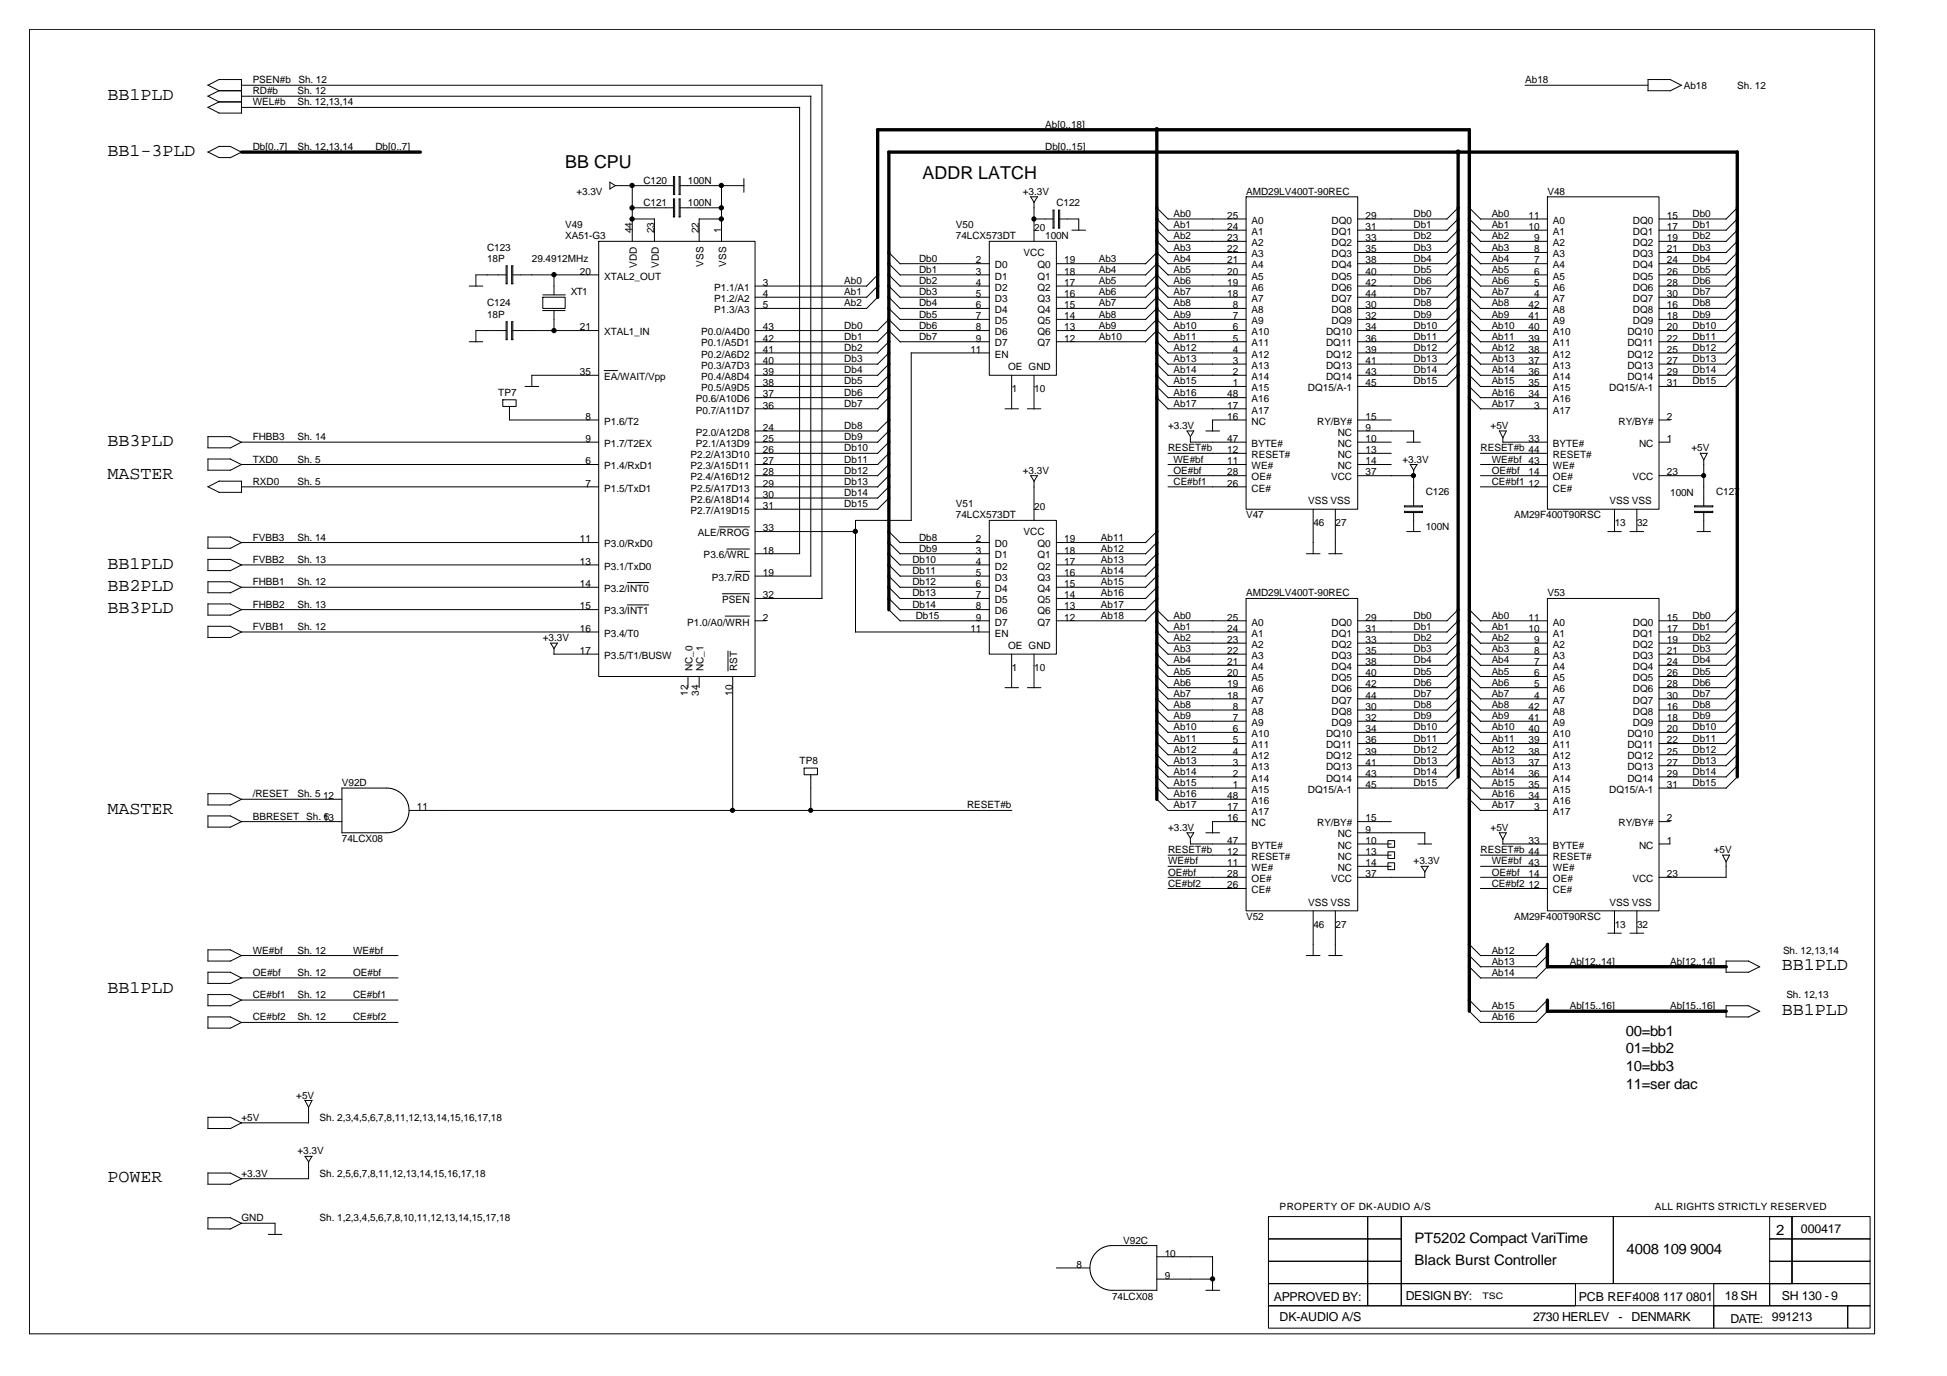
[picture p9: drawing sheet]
<svg xmlns="http://www.w3.org/2000/svg" width="420mm" height="297mm" viewBox="0 0 420 297" stroke-linecap="round" stroke-linejoin="round" font-family="sans-serif">
<defs><g id="words">
<g font-size="3.9">
<text x="23.2" y="21.6">BB1PLD</text>
<text x="23.2" y="33.6">BB1-3PLD</text>
<text x="122" y="36.3">BB CPU</text>
<text x="199.1" y="38.7">ADDR LATCH</text>
<text x="23.2" y="96.3">BB3PLD</text>
<text x="23.2" y="103.5">MASTER</text>
<text x="23.2" y="122.8">BB1PLD</text>
<text x="23.2" y="127.6">BB2PLD</text>
<text x="23.2" y="132.4">BB3PLD</text>
<text x="23.2" y="175.8">MASTER</text>
<text x="384.5" y="209.5">BB1PLD</text>
<text x="23.2" y="214.3">BB1PLD</text>
<text x="384.5" y="219.1">BB1PLD</text>
<text x="23.2" y="255.3">POWER</text>
</g>
<g font-size="3.1">
<text x="350.8" y="223.5">00=bb1</text>
<text x="350.8" y="227.4">01=bb2</text>
<text x="350.8" y="231.2">10=bb3</text>
<text x="350.8" y="235">11=ser dac</text>
<text x="305.3" y="268.3">PT5202 Compact VariTime</text>
<text x="383.3" y="266.7">2</text>
<text x="305.3" y="273.2">Black Burst Controller</text>
<text x="351" y="270.7">4008 109 9004</text>
</g>
<g font-size="2.7">
<text x="388.6" y="266.3">000417</text>
<text x="274.9" y="281">APPROVED BY:</text>
<text x="303.4" y="280.7">DESIGN BY:</text>
<text x="340.7" y="281">PCB REF:4008 117 0801</text>
<text x="372.2" y="280.7">18 SH</text>
<text x="384.5" y="280.7">SH 130 -9</text>
<text x="276.1" y="285.3">DK-AUDIO A/S</text>
<text x="330.8" y="285.3">2730 HERLEV</text>
<text x="349.2" y="285.3">-</text>
<text x="352.1" y="285.3">DENMARK</text>
<text x="373.5" y="285.5">DATE: 991213</text>
</g>
<g font-size="2.2">
<text x="54.5" y="18">PSEN#b</text>
<text x="64.4" y="18">Sh. 12</text>
<text x="329.1" y="18">Ab18</text>
<text x="54.5" y="20.4">RD#b</text>
<text x="54.5" y="22.8">WEL#b</text>
<text x="64.2" y="20.4">Sh. 12</text>
<text x="64.2" y="22.8">Sh. 12,13,14</text>
<text x="363.3" y="19.2">Ab18</text>
<text x="374.9" y="19.2">Sh. 12</text>
<text x="225.6" y="27.6">Ab[0..18]</text>
<text x="54.5" y="32.4">Db[0..7]</text>
<text x="64.2" y="32.4">Sh. 12,13,14</text>
<text x="81" y="32.4">Db[0..7]</text>
<text x="225.6" y="32.4">Db[0..15]</text>
<text x="138.9" y="39.7">C120</text>
<text x="148.5" y="39.7">100N</text>
<text x="124.4" y="42.1">+3.3V</text>
<text x="138.9" y="44.5">C121</text>
<text x="148.5" y="44.5">100N</text>
<text x="220.7" y="42.1">+3.3V</text>
<text x="228" y="44.5">C122</text>
<text x="253.2" y="46.8">Ab0</text>
<text x="264.8" y="47.2">25</text>
<text x="268.9" y="42.1">AMD29LV400T-90REC</text>
<text x="294.7" y="47.2">29</text>
<text x="305.1" y="46.8">Db0</text>
<text x="321.9" y="46.8">Ab0</text>
<text x="329.9" y="47.2">11</text>
<text x="333.9" y="42.1">V48</text>
<text x="359.7" y="47.2">15</text>
<text x="365.3" y="46.8">Db0</text>
<text x="122" y="49.3">V49</text>
<text x="122" y="51.7">XA51-G3</text>
<text x="136.4" y="50.4" transform="rotate(-90 136.4 50.4)">44</text>
<text x="141.2" y="50.4" transform="rotate(-90 141.2 50.4)">23</text>
<text x="150.8" y="50.4" transform="rotate(-90 150.8 50.4)">22</text>
<text x="155.7" y="50.4" transform="rotate(-90 155.7 50.4)">1</text>
<text x="206.3" y="49.3">V50</text>
<text x="206.3" y="51.7">74LCX573DT</text>
<text x="223.2" y="49.9">20</text>
<text x="225.6" y="51.7">100N</text>
<text x="253.2" y="51.7">Ab2</text>
<text x="253.2" y="49.3">Ab1</text>
<text x="264.8" y="49.6">24</text>
<text x="264.8" y="52.1">23</text>
<text x="270.1" y="48.3">A0</text>
<text x="270.1" y="50.7">A1</text>
<text x="270.1" y="53.1">A2</text>
<text x="287.3" y="48.3">DQ0</text>
<text x="287.3" y="50.7">DQ1</text>
<text x="287.3" y="53.1">DQ2</text>
<text x="294.7" y="49.6">31</text>
<text x="294.7" y="52.1">33</text>
<text x="305.1" y="49.3">Db1</text>
<text x="305.1" y="51.7">Db2</text>
<text x="321.9" y="51.7">Ab2</text>
<text x="321.9" y="49.3">Ab1</text>
<text x="329.9" y="49.6">10</text>
<text x="331" y="52.1">9</text>
<text x="335.1" y="48.3">A0</text>
<text x="335.1" y="50.7">A1</text>
<text x="335.1" y="53.1">A2</text>
<text x="352.3" y="48.3">DQ0</text>
<text x="352.3" y="50.7">DQ1</text>
<text x="352.3" y="53.1">DQ2</text>
<text x="359.7" y="49.6">17</text>
<text x="359.7" y="52.1">19</text>
<text x="365.3" y="51.7">Db2</text>
<text x="365.3" y="49.3">Db1</text>
<text x="105.1" y="54.1">C123</text>
<text x="105.1" y="56.5">18P</text>
<text x="114.8" y="56.5">29.4912MHz</text>
<text x="125.1" y="59.3">20</text>
<text x="137.4" y="57.9" transform="rotate(-90 137.4 57.9)">VDD</text>
<text x="142.2" y="57.9" transform="rotate(-90 142.2 57.9)">VDD</text>
<text x="151.8" y="57.6" transform="rotate(-90 151.8 57.6)">VSS</text>
<text x="156.7" y="57.6" transform="rotate(-90 156.7 57.6)">VSS</text>
<text x="198.3" y="58.9">Db1</text>
<text x="198.3" y="56.5">Db0</text>
<text x="210.6" y="56.9">2</text>
<text x="210.6" y="59.3">3</text>
<text x="214.7" y="57.9">D0</text>
<text x="220.9" y="55.3">VCC</text>
<text x="223.9" y="57.9">Q0</text>
<text x="229.7" y="56.9">19</text>
<text x="229.7" y="59.3">18</text>
<text x="237.1" y="58.9">Ab4</text>
<text x="237.1" y="56.5">Ab3</text>
<text x="253.2" y="58.9">Ab5</text>
<text x="253.2" y="56.5">Ab4</text>
<text x="253.2" y="54.1">Ab3</text>
<text x="264.8" y="54.5">22</text>
<text x="264.8" y="56.9">21</text>
<text x="264.8" y="59.3">20</text>
<text x="270.1" y="55.5">A3</text>
<text x="270.1" y="57.9">A4</text>
<text x="287.3" y="55.5">DQ3</text>
<text x="287.3" y="57.9">DQ4</text>
<text x="294.7" y="54.5">35</text>
<text x="294.7" y="56.9">38</text>
<text x="294.7" y="59.3">40</text>
<text x="305.1" y="56.5">Db4</text>
<text x="305.1" y="54.1">Db3</text>
<text x="305.1" y="58.9">Db5</text>
<text x="321.9" y="56.5">Ab4</text>
<text x="321.9" y="58.9">Ab5</text>
<text x="321.9" y="54.1">Ab3</text>
<text x="331" y="54.5">8</text>
<text x="331" y="56.9">7</text>
<text x="331" y="59.3">6</text>
<text x="335.1" y="55.5">A3</text>
<text x="335.1" y="57.9">A4</text>
<text x="352.3" y="55.5">DQ3</text>
<text x="352.3" y="57.9">DQ4</text>
<text x="359.7" y="54.5">21</text>
<text x="359.7" y="56.9">24</text>
<text x="359.7" y="59.3">26</text>
<text x="365.3" y="56.5">Db4</text>
<text x="365.3" y="58.9">Db5</text>
<text x="365.3" y="54.1">Db3</text>
<text x="123.2" y="63.7">XT1</text>
<text x="130.4" y="60.4">XTAL2_OUT</text>
<text x="154.1" y="62.8">P1.1/A1</text>
<text x="154.1" y="65.2">P1.2/A2</text>
<text x="164.6" y="61.7">3</text>
<text x="164.6" y="64.1">4</text>
<text x="182.2" y="63.7">Ab1</text>
<text x="182.2" y="61.3">Ab0</text>
<text x="198.3" y="61.3">Db2</text>
<text x="198.3" y="63.7">Db3</text>
<text x="210.6" y="61.7">4</text>
<text x="210.6" y="64.1">5</text>
<text x="214.7" y="60.4">D1</text>
<text x="214.7" y="62.8">D2</text>
<text x="214.7" y="65.2">D3</text>
<text x="223.9" y="60.4">Q1</text>
<text x="223.9" y="62.8">Q2</text>
<text x="223.9" y="65.2">Q3</text>
<text x="229.7" y="61.7">17</text>
<text x="229.7" y="64.1">16</text>
<text x="237.1" y="63.7">Ab6</text>
<text x="237.1" y="61.3">Ab5</text>
<text x="253.2" y="61.3">Ab6</text>
<text x="253.2" y="63.7">Ab7</text>
<text x="264.8" y="61.7">19</text>
<text x="264.8" y="64.1">18</text>
<text x="270.1" y="60.4">A5</text>
<text x="270.1" y="62.8">A6</text>
<text x="270.1" y="65.2">A7</text>
<text x="287.3" y="60.4">DQ5</text>
<text x="287.3" y="62.8">DQ6</text>
<text x="287.3" y="65.2">DQ7</text>
<text x="294.7" y="61.7">42</text>
<text x="294.7" y="64.1">44</text>
<text x="305.1" y="61.3">Db6</text>
<text x="305.1" y="63.7">Db7</text>
<text x="321.9" y="63.7">Ab7</text>
<text x="321.9" y="61.3">Ab6</text>
<text x="331" y="61.7">5</text>
<text x="331" y="64.1">4</text>
<text x="335.1" y="60.4">A5</text>
<text x="335.1" y="62.8">A6</text>
<text x="335.1" y="65.2">A7</text>
<text x="352.3" y="60.4">DQ5</text>
<text x="352.3" y="62.8">DQ6</text>
<text x="352.3" y="65.2">DQ7</text>
<text x="359.7" y="61.7">28</text>
<text x="359.7" y="64.1">30</text>
<text x="365.3" y="63.7">Db7</text>
<text x="365.3" y="61.3">Db6</text>
<text x="105.1" y="66.2">C124</text>
<text x="105.1" y="68.6">18P</text>
<text x="125.1" y="71.3">21</text>
<text x="154.1" y="67.6">P1.3/A3</text>
<text x="164.6" y="66.5">5</text>
<text x="164.6" y="71.3">43</text>
<text x="182.2" y="66.2">Ab2</text>
<text x="182.2" y="70.9">Db0</text>
<text x="198.3" y="68.6">Db5</text>
<text x="198.3" y="66.2">Db4</text>
<text x="198.3" y="70.9">Db6</text>
<text x="210.6" y="66.5">6</text>
<text x="210.6" y="68.9">7</text>
<text x="210.6" y="71.3">8</text>
<text x="214.7" y="67.6">D4</text>
<text x="214.7" y="70">D5</text>
<text x="223.9" y="67.6">Q4</text>
<text x="223.9" y="70">Q5</text>
<text x="229.7" y="66.5">15</text>
<text x="229.7" y="68.9">14</text>
<text x="229.7" y="71.3">13</text>
<text x="237.1" y="68.6">Ab8</text>
<text x="237.1" y="66.2">Ab7</text>
<text x="237.1" y="70.9">Ab9</text>
<text x="253.2" y="66.2">Ab8</text>
<text x="253.2" y="68.6">Ab9</text>
<text x="253.2" y="70.9">Ab10</text>
<text x="266" y="66.5">8</text>
<text x="266" y="68.9">7</text>
<text x="266" y="71.3">6</text>
<text x="270.1" y="67.6">A8</text>
<text x="270.1" y="70">A9</text>
<text x="287.3" y="67.6">DQ8</text>
<text x="287.3" y="70">DQ9</text>
<text x="294.7" y="66.5">30</text>
<text x="294.7" y="68.9">32</text>
<text x="294.7" y="71.3">34</text>
<text x="305.1" y="68.6">Db9</text>
<text x="305.1" y="66.2">Db8</text>
<text x="305.1" y="70.9">Db10</text>
<text x="321.9" y="66.2">Ab8</text>
<text x="321.9" y="68.6">Ab9</text>
<text x="321.9" y="70.9">Ab10</text>
<text x="329.9" y="66.5">42</text>
<text x="329.9" y="68.9">41</text>
<text x="329.9" y="71.3">40</text>
<text x="335.1" y="67.6">A8</text>
<text x="335.1" y="70">A9</text>
<text x="352.3" y="67.6">DQ8</text>
<text x="352.3" y="70">DQ9</text>
<text x="359.7" y="66.5">16</text>
<text x="359.7" y="68.9">18</text>
<text x="359.7" y="71.3">20</text>
<text x="365.3" y="68.6">Db9</text>
<text x="365.3" y="66.2">Db8</text>
<text x="365.3" y="70.9">Db10</text>
<text x="130.4" y="72.4">XTAL1_IN</text>
<text x="151.3" y="77.2">P0.2/A6D2</text>
<text x="151.3" y="74.8">P0.1/A5D1</text>
<text x="151.3" y="72.4">P0.0/A4D0</text>
<text x="164.6" y="76.1">41</text>
<text x="164.6" y="73.7">42</text>
<text x="182.2" y="73.3">Db1</text>
<text x="182.2" y="75.8">Db2</text>
<text x="198.3" y="73.3">Db7</text>
<text x="209.4" y="76.1">11</text>
<text x="210.6" y="73.7">9</text>
<text x="214.7" y="72.4">D6</text>
<text x="214.7" y="74.8">D7</text>
<text x="214.7" y="77.2">EN</text>
<text x="223.9" y="72.4">Q6</text>
<text x="223.9" y="74.8">Q7</text>
<text x="229.7" y="73.7">12</text>
<text x="237.1" y="73.3">Ab10</text>
<text x="253.2" y="75.8">Ab12</text>
<text x="253.2" y="73.3">Ab11</text>
<text x="266" y="73.7">5</text>
<text x="266" y="76.1">4</text>
<text x="270.1" y="72.4">A10</text>
<text x="270.1" y="74.8">A11</text>
<text x="270.1" y="77.2">A12</text>
<text x="286.2" y="72.4">DQ10</text>
<text x="286.2" y="74.8">DQ11</text>
<text x="286.2" y="77.2">DQ12</text>
<text x="294.7" y="73.7">36</text>
<text x="294.7" y="76.1">39</text>
<text x="305.1" y="73.3">Db11</text>
<text x="305.1" y="75.8">Db12</text>
<text x="321.9" y="73.3">Ab11</text>
<text x="321.9" y="75.8">Ab12</text>
<text x="329.9" y="73.7">39</text>
<text x="329.9" y="76.1">38</text>
<text x="335.1" y="72.4">A10</text>
<text x="335.1" y="74.8">A11</text>
<text x="335.1" y="77.2">A12</text>
<text x="351.2" y="72.4">DQ10</text>
<text x="351.2" y="74.8">DQ11</text>
<text x="351.2" y="77.2">DQ12</text>
<text x="359.7" y="73.7">22</text>
<text x="359.7" y="76.1">25</text>
<text x="365.3" y="75.8">Db12</text>
<text x="365.3" y="73.3">Db11</text>
<text x="125.1" y="81">35</text>
<text x="130.4" y="82">EA/WAIT/Vpp</text>
<text x="151.3" y="82">P0.4/A8D4</text>
<text x="151.3" y="79.6">P0.3/A7D3</text>
<text x="164.6" y="83.4">38</text>
<text x="164.6" y="81">39</text>
<text x="164.6" y="78.6">40</text>
<text x="182.2" y="80.6">Db4</text>
<text x="182.2" y="83">Db5</text>
<text x="182.2" y="78.2">Db3</text>
<text x="217.6" y="79.9">OE GND</text>
<text x="253.2" y="80.6">Ab14</text>
<text x="253.2" y="78.2">Ab13</text>
<text x="253.2" y="83">Ab15</text>
<text x="266" y="78.6">3</text>
<text x="266" y="81">2</text>
<text x="266" y="83.4">1</text>
<text x="270.1" y="79.6">A13</text>
<text x="270.1" y="82">A14</text>
<text x="286.2" y="79.6">DQ13</text>
<text x="286.2" y="82">DQ14</text>
<text x="294.7" y="78.6">41</text>
<text x="294.7" y="81">43</text>
<text x="294.7" y="83.4">45</text>
<text x="305.1" y="83">Db15</text>
<text x="305.1" y="78.2">Db13</text>
<text x="305.1" y="80.6">Db14</text>
<text x="321.9" y="78.2">Ab13</text>
<text x="321.9" y="80.6">Ab14</text>
<text x="321.9" y="83">Ab15</text>
<text x="329.9" y="78.6">37</text>
<text x="329.9" y="81">36</text>
<text x="329.9" y="83.4">35</text>
<text x="335.1" y="79.6">A13</text>
<text x="335.1" y="82">A14</text>
<text x="351.2" y="79.6">DQ13</text>
<text x="351.2" y="82">DQ14</text>
<text x="359.7" y="78.6">27</text>
<text x="359.7" y="81">29</text>
<text x="359.7" y="83.4">31</text>
<text x="365.3" y="80.6">Db14</text>
<text x="365.3" y="83">Db15</text>
<text x="365.3" y="78.2">Db13</text>
<text x="107.5" y="85.4">TP7</text>
<text x="150.2" y="89.3">P0.7/A11D7</text>
<text x="150.2" y="86.9">P0.6/A10D6</text>
<text x="151.3" y="84.4">P0.5/A9D5</text>
<text x="164.6" y="88.2">36</text>
<text x="164.6" y="85.8">37</text>
<text x="182.2" y="85.4">Db6</text>
<text x="182.2" y="87.8">Db7</text>
<text x="218.4" y="84.7">1</text>
<text x="223.2" y="84.7">10</text>
<text x="253.2" y="87.8">Ab17</text>
<text x="253.2" y="85.4">Ab16</text>
<text x="264.8" y="85.8">48</text>
<text x="264.8" y="88.2">17</text>
<text x="270.1" y="84.4">A15</text>
<text x="270.1" y="86.9">A16</text>
<text x="270.1" y="89.3">A17</text>
<text x="282.2" y="84.4">DQ15/A-1</text>
<text x="321.9" y="87.8">Ab17</text>
<text x="321.9" y="85.4">Ab16</text>
<text x="329.9" y="85.8">34</text>
<text x="331" y="88.2">3</text>
<text x="335.1" y="84.4">A15</text>
<text x="335.1" y="86.9">A16</text>
<text x="335.1" y="89.3">A17</text>
<text x="347.3" y="84.4">DQ15/A-1</text>
<text x="54.5" y="95">FHBB3</text>
<text x="64.2" y="95">Sh. 14</text>
<text x="126.3" y="90.6">8</text>
<text x="126.3" y="95.4">9</text>
<text x="130.4" y="91.7">P1.6/T2</text>
<text x="150.2" y="94.1">P2.0/A12D8</text>
<text x="164.6" y="93">24</text>
<text x="164.6" y="95.4">25</text>
<text x="182.2" y="95">Db9</text>
<text x="182.2" y="92.7">Db8</text>
<text x="252.1" y="92.7">+3.3V</text>
<text x="264.8" y="90.6">16</text>
<text x="264.8" y="95.4">47</text>
<text x="270.1" y="91.7">NC</text>
<text x="284.3" y="91.7">RY/BY#</text>
<text x="288.7" y="94.1">NC</text>
<text x="294.7" y="90.6">15</text>
<text x="294.7" y="93">9</text>
<text x="294.7" y="95.4">10</text>
<text x="321.6" y="92.7">+5V</text>
<text x="329.9" y="95.4">33</text>
<text x="349.3" y="91.7">RY/BY#</text>
<text x="359.7" y="95.4">1</text>
<text x="359.7" y="90.6">2</text>
<text x="54.5" y="99.9">TXD0</text>
<text x="64.2" y="99.9">Sh. 5</text>
<text x="126.3" y="100.2">6</text>
<text x="130.4" y="101.3">P1.4/RxD1</text>
<text x="130.4" y="96.5">P1.7/T2EX</text>
<text x="149" y="98.9">P2.2/A13D10</text>
<text x="149" y="101.3">P2.3/A15D11</text>
<text x="150.2" y="96.5">P2.1/A13D9</text>
<text x="164.6" y="97.8">26</text>
<text x="164.6" y="100.2">27</text>
<text x="182.2" y="99.9">Db11</text>
<text x="182.2" y="97.4">Db10</text>
<text x="252.1" y="97.4">RESET#b</text>
<text x="253.2" y="99.9">WE#bf</text>
<text x="264.8" y="100.2">11</text>
<text x="264.8" y="97.8">12</text>
<text x="270.1" y="101.3">WE#</text>
<text x="270.1" y="98.9">RESET#</text>
<text x="270.1" y="96.5">BYTE#</text>
<text x="288.7" y="96.5">NC</text>
<text x="288.7" y="98.9">NC</text>
<text x="288.7" y="101.3">NC</text>
<text x="294.7" y="97.8">13</text>
<text x="294.7" y="100.2">14</text>
<text x="302.6" y="99.9">+3.3V</text>
<text x="319.5" y="97.4">RESET#b 44</text>
<text x="321.9" y="99.9">WE#bf 43</text>
<text x="335.1" y="101.3">WE#</text>
<text x="335.1" y="98.9">RESET#</text>
<text x="335.1" y="96.5">BYTE#</text>
<text x="353.7" y="96.5">NC</text>
<text x="365" y="97.4">+5V</text>
<text x="54.5" y="104.7">RXD0</text>
<text x="64.2" y="104.7">Sh. 5</text>
<text x="126.3" y="105.1">7</text>
<text x="130.4" y="106.1">P1.5/TxD1</text>
<text x="149" y="103.7">P2.4/A16D12</text>
<text x="149" y="106.1">P2.5/A17D13</text>
<text x="164.6" y="102.6">28</text>
<text x="164.6" y="105.1">29</text>
<text x="164.6" y="107.5">30</text>
<text x="182.2" y="104.7">Db13</text>
<text x="182.2" y="102.3">Db12</text>
<text x="182.2" y="107.1">Db14</text>
<text x="220.7" y="102.3">+3.3V</text>
<text x="253.2" y="104.7">CE#bf1</text>
<text x="253.2" y="102.3">OE#bf</text>
<text x="264.8" y="105.1">26</text>
<text x="264.8" y="102.6">28</text>
<text x="270.1" y="106.1">CE#</text>
<text x="270.1" y="103.7">OE#</text>
<text x="287.2" y="103.7">VCC</text>
<text x="294.7" y="102.6">37</text>
<text x="307.7" y="106.8">C126</text>
<text x="321.9" y="102.3">OE#bf</text>
<text x="321.9" y="104.7">CE#bf1</text>
<text x="329.9" y="105.1">12</text>
<text x="329.9" y="102.6">14</text>
<text x="335.1" y="106.1">CE#</text>
<text x="335.1" y="103.7">OE#</text>
<text x="352.3" y="103.7">VCC</text>
<text x="359.7" y="102.6">23</text>
<text x="360.4" y="107.1">100N</text>
<text x="370.3" y="106.8">C127</text>
<text x="149" y="108.5">P2.6/A18D14</text>
<text x="149" y="110.9">P2.7/A19D15</text>
<text x="164.6" y="109.9">31</text>
<text x="182.2" y="109.5">Db15</text>
<text x="206.3" y="109.5">V51</text>
<text x="206.3" y="111.9">74LCX573DT</text>
<text x="223.2" y="110.2">20</text>
<text x="268.9" y="111.9">V47</text>
<text x="282.3" y="108.8">VSS VSS</text>
<text x="283.4" y="113.6">46</text>
<text x="288.2" y="113.6">27</text>
<text x="326.7" y="111.9">AM29F400T90RSC</text>
<text x="347.3" y="108.8">VSS VSS</text>
<text x="348.4" y="113.6">13</text>
<text x="353.3" y="113.6">32</text>
<text x="54.5" y="116.7">FVBB3</text>
<text x="64.2" y="116.7">Sh. 14</text>
<text x="125.1" y="117.1">11</text>
<text x="130.4" y="118.1">P3.0/RxD0</text>
<text x="150.6" y="115.8">ALE/RROG</text>
<text x="164.6" y="119.5">18</text>
<text x="164.6" y="114.7">33</text>
<text x="198.3" y="119.1">Db9</text>
<text x="198.3" y="116.7">Db8</text>
<text x="210.6" y="117.1">2</text>
<text x="210.6" y="119.5">3</text>
<text x="214.7" y="118.1">D0</text>
<text x="220.9" y="115.5">VCC</text>
<text x="223.9" y="118.1">Q0</text>
<text x="229.7" y="117.1">19</text>
<text x="229.7" y="119.5">18</text>
<text x="237.6" y="119.1">Ab12</text>
<text x="237.6" y="116.7">Ab11</text>
<text x="307.7" y="114.3">100N</text>
<text x="54.5" y="121.5">FVBB2</text>
<text x="64.2" y="121.5">Sh. 13</text>
<text x="125.1" y="121.9">13</text>
<text x="130.4" y="123">P3.1/TxD0</text>
<text x="151.8" y="120.6">P3.6/WRL</text>
<text x="153.6" y="125.4">P3.7/RD</text>
<text x="164.6" y="124.3">19</text>
<text x="196.9" y="123.9">Db11</text>
<text x="196.9" y="121.5">Db10</text>
<text x="210.6" y="121.9">4</text>
<text x="210.6" y="124.3">5</text>
<text x="214.7" y="120.6">D1</text>
<text x="214.7" y="123">D2</text>
<text x="214.7" y="125.4">D3</text>
<text x="223.9" y="120.6">Q1</text>
<text x="223.9" y="123">Q2</text>
<text x="223.9" y="125.4">Q3</text>
<text x="229.7" y="121.9">17</text>
<text x="229.7" y="124.3">16</text>
<text x="237.6" y="121.5">Ab13</text>
<text x="237.6" y="123.9">Ab14</text>
<text x="54.5" y="126.4">FHBB1</text>
<text x="54.5" y="131.2">FHBB2</text>
<text x="64.2" y="126.4">Sh. 12</text>
<text x="64.2" y="131.2">Sh. 13</text>
<text x="125.1" y="126.7">14</text>
<text x="125.1" y="131.6">15</text>
<text x="130.4" y="127.8">P3.2/INT0</text>
<text x="155.9" y="130.2">PSEN</text>
<text x="164.6" y="129.1">32</text>
<text x="196.9" y="128.8">Db13</text>
<text x="196.9" y="131.2">Db14</text>
<text x="196.9" y="126.4">Db12</text>
<text x="210.6" y="126.7">6</text>
<text x="210.6" y="129.1">7</text>
<text x="210.6" y="131.6">8</text>
<text x="214.7" y="127.8">D4</text>
<text x="214.7" y="130.2">D5</text>
<text x="223.9" y="127.8">Q4</text>
<text x="223.9" y="130.2">Q5</text>
<text x="229.7" y="126.7">15</text>
<text x="229.7" y="129.1">14</text>
<text x="229.7" y="131.6">13</text>
<text x="237.6" y="126.4">Ab15</text>
<text x="237.6" y="128.8">Ab16</text>
<text x="237.6" y="131.2">Ab17</text>
<text x="268.9" y="128.8">AMD29LV400T-90REC</text>
<text x="333.9" y="128.8">V53</text>
<text x="54.5" y="136">FVBB1</text>
<text x="64.2" y="136">Sh. 12</text>
<text x="125.1" y="136.4">16</text>
<text x="130.4" y="132.6">P3.3/INT1</text>
<text x="130.4" y="137.4">P3.4/T0</text>
<text x="148.3" y="135">P1.0/A0/WRH</text>
<text x="164.6" y="134">2</text>
<text x="197.6" y="133.6">Db15</text>
<text x="209.4" y="136.4">11</text>
<text x="210.6" y="134">9</text>
<text x="214.7" y="132.6">D6</text>
<text x="214.7" y="135">D7</text>
<text x="214.7" y="137.4">EN</text>
<text x="223.9" y="132.6">Q6</text>
<text x="223.9" y="135">Q7</text>
<text x="229.7" y="134">12</text>
<text x="237.6" y="133.6">Ab18</text>
<text x="253.2" y="133.6">Ab0</text>
<text x="253.2" y="136">Ab1</text>
<text x="264.8" y="134">25</text>
<text x="264.8" y="136.4">24</text>
<text x="270.1" y="135">A0</text>
<text x="270.1" y="137.4">A1</text>
<text x="287.3" y="135">DQ0</text>
<text x="287.3" y="137.4">DQ1</text>
<text x="294.7" y="134">29</text>
<text x="294.7" y="136.4">31</text>
<text x="305.1" y="133.6">Db0</text>
<text x="305.1" y="136">Db1</text>
<text x="321.9" y="133.6">Ab0</text>
<text x="321.9" y="136">Ab1</text>
<text x="329.9" y="134">11</text>
<text x="329.9" y="136.4">10</text>
<text x="335.1" y="135">A0</text>
<text x="335.1" y="137.4">A1</text>
<text x="352.3" y="135">DQ0</text>
<text x="352.3" y="137.4">DQ1</text>
<text x="359.7" y="134">15</text>
<text x="359.7" y="136.4">17</text>
<text x="365.3" y="133.6">Db0</text>
<text x="365.3" y="136">Db1</text>
<text x="117.1" y="138.4">+3.3V</text>
<text x="125.1" y="141.2">17</text>
<text x="130.4" y="142.2">P3.5/T1/BUSW</text>
<text x="217.6" y="140.1">OE GND</text>
<text x="253.2" y="140.8">Ab3</text>
<text x="253.2" y="138.4">Ab2</text>
<text x="253.2" y="143.2">Ab4</text>
<text x="264.8" y="138.8">23</text>
<text x="264.8" y="141.2">22</text>
<text x="264.8" y="143.6">21</text>
<text x="270.1" y="139.9">A2</text>
<text x="270.1" y="142.2">A3</text>
<text x="287.3" y="139.9">DQ2</text>
<text x="287.3" y="142.2">DQ3</text>
<text x="294.7" y="138.8">33</text>
<text x="294.7" y="141.2">35</text>
<text x="294.7" y="143.6">38</text>
<text x="305.1" y="140.8">Db3</text>
<text x="305.1" y="143.2">Db4</text>
<text x="305.1" y="138.4">Db2</text>
<text x="321.9" y="138.4">Ab2</text>
<text x="321.9" y="143.2">Ab4</text>
<text x="321.9" y="140.8">Ab3</text>
<text x="331" y="138.8">9</text>
<text x="331" y="141.2">8</text>
<text x="331" y="143.6">7</text>
<text x="335.1" y="139.9">A2</text>
<text x="335.1" y="142.2">A3</text>
<text x="352.3" y="139.9">DQ2</text>
<text x="352.3" y="142.2">DQ3</text>
<text x="359.7" y="138.8">19</text>
<text x="359.7" y="141.2">21</text>
<text x="359.7" y="143.6">24</text>
<text x="365.3" y="143.2">Db4</text>
<text x="365.3" y="140.8">Db3</text>
<text x="365.3" y="138.4">Db2</text>
<text x="149.4" y="144.9" transform="rotate(-90 149.4 144.9)">NC_0</text>
<text x="151.8" y="144.9" transform="rotate(-90 151.8 144.9)">NC_1</text>
<text x="159.1" y="144.9" transform="rotate(-90 159.1 144.9)">RST</text>
<text x="218.4" y="144.9">1</text>
<text x="223.2" y="144.9">10</text>
<text x="253.2" y="145.6">Ab5</text>
<text x="253.2" y="148">Ab6</text>
<text x="264.8" y="146">20</text>
<text x="264.8" y="148.4">19</text>
<text x="270.1" y="144.6">A4</text>
<text x="270.1" y="147.1">A5</text>
<text x="270.1" y="149.5">A6</text>
<text x="287.3" y="144.6">DQ4</text>
<text x="287.3" y="147.1">DQ5</text>
<text x="287.3" y="149.5">DQ6</text>
<text x="294.7" y="146">40</text>
<text x="294.7" y="148.4">42</text>
<text x="305.1" y="145.6">Db5</text>
<text x="305.1" y="148">Db6</text>
<text x="321.9" y="148">Ab6</text>
<text x="321.9" y="145.6">Ab5</text>
<text x="331" y="146">6</text>
<text x="331" y="148.4">5</text>
<text x="335.1" y="144.6">A4</text>
<text x="335.1" y="147.1">A5</text>
<text x="335.1" y="149.5">A6</text>
<text x="352.3" y="144.6">DQ4</text>
<text x="352.3" y="147.1">DQ5</text>
<text x="352.3" y="149.5">DQ6</text>
<text x="359.7" y="146">26</text>
<text x="359.7" y="148.4">28</text>
<text x="365.3" y="148">Db6</text>
<text x="365.3" y="145.6">Db5</text>
<text x="148.4" y="150.1" transform="rotate(-90 148.4 150.1)">12</text>
<text x="150.8" y="150.1" transform="rotate(-90 150.8 150.1)">34</text>
<text x="158.1" y="150.1" transform="rotate(-90 158.1 150.1)">10</text>
<text x="253.2" y="150.4">Ab7</text>
<text x="253.2" y="152.9">Ab8</text>
<text x="253.2" y="155.3">Ab9</text>
<text x="264.8" y="150.8">18</text>
<text x="266" y="153.2">8</text>
<text x="266" y="155.6">7</text>
<text x="270.1" y="151.9">A7</text>
<text x="270.1" y="154.3">A8</text>
<text x="287.3" y="151.9">DQ7</text>
<text x="287.3" y="154.3">DQ8</text>
<text x="294.7" y="150.8">44</text>
<text x="294.7" y="153.2">30</text>
<text x="294.7" y="155.6">32</text>
<text x="305.1" y="150.4">Db7</text>
<text x="305.1" y="152.9">Db8</text>
<text x="305.1" y="155.3">Db9</text>
<text x="321.9" y="150.4">Ab7</text>
<text x="321.9" y="155.3">Ab9</text>
<text x="321.9" y="152.9">Ab8</text>
<text x="329.9" y="153.2">42</text>
<text x="329.9" y="155.6">41</text>
<text x="331" y="150.8">4</text>
<text x="335.1" y="151.9">A7</text>
<text x="335.1" y="154.3">A8</text>
<text x="352.3" y="151.9">DQ7</text>
<text x="352.3" y="154.3">DQ8</text>
<text x="359.7" y="150.8">30</text>
<text x="359.7" y="153.2">16</text>
<text x="359.7" y="155.6">18</text>
<text x="365.3" y="152.9">Db8</text>
<text x="365.3" y="150.4">Db7</text>
<text x="365.3" y="155.3">Db9</text>
<text x="253.2" y="157.7">Ab10</text>
<text x="253.2" y="160.1">Ab11</text>
<text x="266" y="158.1">6</text>
<text x="266" y="160.5">5</text>
<text x="270.1" y="156.7">A9</text>
<text x="270.1" y="159.1">A10</text>
<text x="270.1" y="161.5">A11</text>
<text x="286.2" y="159.1">DQ10</text>
<text x="286.2" y="161.5">DQ11</text>
<text x="287.3" y="156.7">DQ9</text>
<text x="294.7" y="158.1">34</text>
<text x="294.7" y="160.5">36</text>
<text x="305.1" y="160.1">Db11</text>
<text x="305.1" y="157.7">Db10</text>
<text x="321.9" y="157.7">Ab10</text>
<text x="321.9" y="160.1">Ab11</text>
<text x="329.9" y="158.1">40</text>
<text x="329.9" y="160.5">39</text>
<text x="335.1" y="156.7">A9</text>
<text x="335.1" y="159.1">A10</text>
<text x="335.1" y="161.5">A11</text>
<text x="351.2" y="159.1">DQ10</text>
<text x="351.2" y="161.5">DQ11</text>
<text x="352.3" y="156.7">DQ9</text>
<text x="359.7" y="158.1">20</text>
<text x="359.7" y="160.5">22</text>
<text x="365.3" y="160.1">Db11</text>
<text x="365.3" y="157.7">Db10</text>
<text x="172.6" y="164.9">TP8</text>
<text x="253.2" y="164.9">Ab13</text>
<text x="253.2" y="162.5">Ab12</text>
<text x="253.2" y="167.3">Ab14</text>
<text x="266" y="162.9">4</text>
<text x="266" y="165.3">3</text>
<text x="266" y="167.7">2</text>
<text x="270.1" y="163.9">A12</text>
<text x="270.1" y="166.3">A13</text>
<text x="286.2" y="163.9">DQ12</text>
<text x="286.2" y="166.3">DQ13</text>
<text x="294.7" y="162.9">39</text>
<text x="294.7" y="165.3">41</text>
<text x="294.7" y="167.7">43</text>
<text x="305.1" y="162.5">Db12</text>
<text x="305.1" y="164.9">Db13</text>
<text x="305.1" y="167.3">Db14</text>
<text x="321.9" y="162.5">Ab12</text>
<text x="321.9" y="167.3">Ab14</text>
<text x="321.9" y="164.9">Ab13</text>
<text x="329.9" y="162.9">38</text>
<text x="329.9" y="165.3">37</text>
<text x="329.9" y="167.7">36</text>
<text x="335.1" y="163.9">A12</text>
<text x="335.1" y="166.3">A13</text>
<text x="351.2" y="163.9">DQ12</text>
<text x="351.2" y="166.3">DQ13</text>
<text x="359.7" y="162.9">25</text>
<text x="359.7" y="165.3">27</text>
<text x="359.7" y="167.7">29</text>
<text x="365.3" y="164.9">Db13</text>
<text x="365.3" y="167.3">Db14</text>
<text x="365.3" y="162.5">Db12</text>
<text x="54.5" y="172.1">/RESET</text>
<text x="64.2" y="172.1">Sh. 5</text>
<text x="69.7" y="172.5">12</text>
<text x="73.8" y="169.7">V92D</text>
<text x="253.2" y="169.7">Ab15</text>
<text x="253.2" y="172.1">Ab16</text>
<text x="264.8" y="172.5">48</text>
<text x="266" y="170.1">1</text>
<text x="270.1" y="168.7">A14</text>
<text x="270.1" y="171.1">A15</text>
<text x="270.1" y="173.6">A16</text>
<text x="282.2" y="171.1">DQ15/A-1</text>
<text x="286.2" y="168.7">DQ14</text>
<text x="294.7" y="170.1">45</text>
<text x="305.1" y="169.7">Db15</text>
<text x="321.9" y="169.7">Ab15</text>
<text x="321.9" y="172.1">Ab16</text>
<text x="329.9" y="170.1">35</text>
<text x="329.9" y="172.5">34</text>
<text x="335.1" y="168.7">A14</text>
<text x="335.1" y="171.1">A15</text>
<text x="335.1" y="173.6">A16</text>
<text x="347.3" y="171.1">DQ15/A-1</text>
<text x="351.2" y="168.7">DQ14</text>
<text x="359.7" y="170.1">31</text>
<text x="365.3" y="169.7">Db15</text>
<text x="54.5" y="176.9">BBRESET Sh. 6</text>
<text x="69.7" y="177.3">13</text>
<text x="90" y="174.9">11</text>
<text x="208.7" y="174.5">RESET#b</text>
<text x="252.1" y="179.4">+3.3V</text>
<text x="253.2" y="174.5">Ab17</text>
<text x="264.8" y="174.9">17</text>
<text x="264.8" y="177.3">16</text>
<text x="270.1" y="176">A17</text>
<text x="270.1" y="178.4">NC</text>
<text x="284.3" y="178.4">RY/BY#</text>
<text x="294.7" y="177.3">15</text>
<text x="294.7" y="179.7">9</text>
<text x="321.6" y="179.4">+5V</text>
<text x="321.9" y="174.5">Ab17</text>
<text x="331" y="174.9">3</text>
<text x="335.1" y="176">A17</text>
<text x="349.3" y="178.4">RY/BY#</text>
<text x="359.7" y="177.3">2</text>
<text x="73.8" y="181.8">74LCX08</text>
<text x="252.1" y="184.2">RESET#b</text>
<text x="264.8" y="184.6">12</text>
<text x="264.8" y="182.1">47</text>
<text x="270.1" y="185.6">RESET#</text>
<text x="270.1" y="183.2">BYTE#</text>
<text x="288.7" y="180.8">NC</text>
<text x="288.7" y="183.2">NC</text>
<text x="288.7" y="185.6">NC</text>
<text x="294.7" y="182.1">10</text>
<text x="294.7" y="184.6">13</text>
<text x="319.5" y="184.2">RESET#b 44</text>
<text x="329.9" y="182.1">33</text>
<text x="335.1" y="185.6">RESET#</text>
<text x="335.1" y="183.2">BYTE#</text>
<text x="353.7" y="183.2">NC</text>
<text x="359.7" y="182.1">1</text>
<text x="369.8" y="184.2">+5V</text>
<text x="252.1" y="191.4">CE#bf2</text>
<text x="252.1" y="189">OE#bf</text>
<text x="252.1" y="186.6">WE#bf</text>
<text x="264.8" y="191.8">26</text>
<text x="264.8" y="189.3">28</text>
<text x="264.8" y="187">11</text>
<text x="270.1" y="190.4">OE#</text>
<text x="270.1" y="188">WE#</text>
<text x="287.2" y="190.4">VCC</text>
<text x="288.7" y="188">NC</text>
<text x="294.7" y="189.3">37</text>
<text x="294.7" y="187">14</text>
<text x="305.1" y="186.6">+3.3V</text>
<text x="321.9" y="186.6">WE#bf 43</text>
<text x="321.9" y="189">OE#bf</text>
<text x="321.9" y="191.4">CE#bf2</text>
<text x="329.9" y="191.8">12</text>
<text x="329.9" y="189.3">14</text>
<text x="335.1" y="190.4">OE#</text>
<text x="335.1" y="188">WE#</text>
<text x="352.3" y="190.4">VCC</text>
<text x="359.7" y="189.3">23</text>
<text x="270.1" y="192.8">CE#</text>
<text x="282.3" y="195.5">VSS VSS</text>
<text x="335.1" y="192.8">CE#</text>
<text x="347.3" y="195.5">VSS VSS</text>
<text x="268.9" y="198.6">V52</text>
<text x="283.4" y="200.3">46</text>
<text x="288.2" y="200.3">27</text>
<text x="326.7" y="198.6">AM29F400T90RSC</text>
<text x="348.4" y="200.3">13</text>
<text x="353.3" y="200.3">32</text>
<text x="54.5" y="205.9">WE#bf</text>
<text x="64.2" y="205.9">Sh. 12</text>
<text x="76.2" y="205.9">WE#bf</text>
<text x="321.9" y="205.9">Ab12</text>
<text x="321.9" y="208.3">Ab13</text>
<text x="338.8" y="208.3">Ab[12..14]</text>
<text x="360.4" y="208.3">Ab[12..14]</text>
<text x="384.8" y="205.9">Sh. 12,13,14</text>
<text x="54.5" y="210.7">OE#bf</text>
<text x="54.5" y="215.5">CE#bf1</text>
<text x="64.2" y="210.7">Sh. 12</text>
<text x="64.2" y="215.5">Sh. 12</text>
<text x="76.2" y="215.5">CE#bf1</text>
<text x="76.2" y="210.7">OE#bf</text>
<text x="321.9" y="210.7">Ab14</text>
<text x="385.5" y="215.5">Sh. 12,13</text>
<text x="54.5" y="220.3">CE#bf2</text>
<text x="64.2" y="220.3">Sh. 12</text>
<text x="76.2" y="220.3">CE#bf2</text>
<text x="321.9" y="220.3">Ab16</text>
<text x="321.9" y="217.9">Ab15</text>
<text x="338.8" y="217.9">Ab[15..16]</text>
<text x="360.4" y="217.9">Ab[15..16]</text>
<text x="63.9" y="237.2">+5V</text>
<text x="52.1" y="242">+5V</text>
<text x="69" y="242">Sh. 2,3,4,5,6,7,8,11,12,13,14,15,16,17,18</text>
<text x="64.2" y="249.2">+3.3V</text>
<text x="52.1" y="254">+3.3V</text>
<text x="69" y="254">Sh. 2,5,6,7,8,11,12,13,14,15,16,17,18</text>
<text x="52.1" y="263.6">GND</text>
<text x="69" y="263.6">Sh. 1,2,3,4,5,6,7,8,10,11,12,13,14,15,17,18</text>
<text x="276.1" y="261.3">PROPERTY OF DK-AUDIO A/S</text>
<text x="357.1" y="261.3">ALL RIGHTS STRICTLY RESERVED</text>
<text x="242.4" y="268.5">V92C</text>
<text x="232.3" y="273.7">8</text>
<text x="251.3" y="271.3">10</text>
<text x="240" y="280.5">74LCX08</text>
<text x="251.3" y="276.1">9</text>
</g>
<text font-size="1.9" x="320" y="280.3">TSC</text>
</g></defs>
<g fill="none" stroke="#000" stroke-width=".22">
<path d="M6.3 6.3h398.2v281.6h-398.2zM44.8 18.4l2.4 1.2h5M47.3 17.2h4.9M47.3 19.5l-2.4 1.3M47.3 17.1l-2.4 1.3M52.1 18.4h125.3M52.1 17.2v7.3l-4.9-.1-2.4-1.3M177.4 18.4v110.8M329.1 18.4h26.5M355.6 19.6h4.8M360.4 17.2l2.5 1.2M360.5 17.2h-4.9v2.4"/>
<path d="M362.8 18.4l-2.4 1.2M44.8 32.8l2.4 1.2h2.5M44.8 20.7l2.4 1.3h5M47.3 31.6h2.4M47.3 31.6l-2.4 1.2M47.3 22l-2.4 1.2M49.7 31.6l2.5 1.3M52.1 32.8l-2.4 1.3M52.1 23.2h120.5M52.1 20.8h122.9M131.6 39.3l1.2 .8h12.6M131.6 39.4v1.4"/>
<path d="M145.3 38.1h.3v3.9M145.3 38.1v3.9M146.5 38.1h.3v3.9M146.6 38.1v3.9M160.5 38.6v2.9M172.6 23.1v96.4h-9.7M175 20.7v103.7M109.3 59.3h-6.6v2.5M109.4 57.4v3.9M109.5 57.4h-.3v3.9M110.6 59.3h18.6M110.7 57.4v3.9"/>
<path d="M110.7 57.4h-.3v3.9M119.5 59.3v4.4M129.2 52.1h33.7v93.9h-33.7zM132.8 40l-1.2 .8M136.4 47.3h4.8M136.4 44.9h9M136.4 40.1v12M141.2 47.2v4.9M145.3 43h.3v3.8h-.3M145.3 42h.3M145.3 43v3.8M146.5 43h.3v3.8h-.3"/>
<path d="M146.5 42h.3M146.6 43v3.8M146.7 40.1h13.9M146.7 44.9h9M150.9 47.3h4.8M150.9 47.2v4.9M155.7 40.1v12M189.4 59.3l-2.4 2.5M191.8 59.3l2.5 2.5M191.8 56.9l2.5 2.5M191.8 54.5l2.5 2.5M194.2 56.9h19.3"/>
<path d="M194.2 59.3h19.3M213.5 52.1h14.5v28.9h-14.5zM222.4 42.5h1.5M222.4 42.5l.8 1.2M223.1 47.3h4.2M223.9 42.4l-.8 1.3v8.4M227.2 45.4h.3v3.9M227.2 49.2h.3M227.2 45.4v3.9M228 56.9h19.3M228 59.3h19.3M228.4 45.4h.3v3.9"/>
<path d="M228.4 49.2h.3M228.4 45.4v3.9M228.6 47.3h4.2v2.4M231.3 49.7h3M247.2 59.4l2.4-2.5 2.5 2.5M247.2 57l2.4-2.5 2.5 2.5M249.6 52.1l2.5 2.5M249.6 49.7l2.5 2.4M249.6 47.3l2.5 2.4M249.6 44.9l2.5 2.4M252.1 49.7h16.8M252.1 56.9h16.8"/>
<path d="M252.1 59.3h16.8M252.1 47.3h16.8M252.1 52.1h16.8M252.1 54.5h16.8M268.9 42.5h24.1v67.4h-24.1zM293 49.7h19.3M293 56.9h19.3M293 59.3h19.3M293 47.3h19.3M293 52.1h19.3M293 54.5h19.3M314.7 56.9l-2.5 2.5"/>
<path d="M314.7 54.5l-2.5 2.5M314.7 59.3l-2.5 2.5M314.7 49.7l-2.5 2.4M314.7 44.9l-2.5 2.4M314.7 52.1l-2.5 2.5M314.7 47.3l-2.5 2.4M317.1 49.7l2.4 2.4M317.1 59.3l2.4 2.5M317.1 56.9l2.4 2.5M317.1 54.5l2.4 2.5M317.1 52.1l2.4 2.5M317.1 47.3l2.4 2.4"/>
<path d="M317.1 44.9l2.4 2.4M319.4 49.7h14.5M319.4 59.3h14.5M319.4 54.5h14.5M319.5 56.9h14.4M319.5 47.3h14.4M319.5 52.1h14.4M333.9 42.5h24.1v67.4h-24.1zM358 49.7h14.5M358 56.9h14.5M358 59.3h14.5M358 47.3h14.5"/>
<path d="M358 54.5h14.5M374.9 59.3l-2.4 2.5h-14.5M374.9 49.7l-2.4 2.4h-14.5M374.9 56.9l-2.5 2.5M374.9 52.1l-2.5 2.5M374.9 44.9l-2.5 2.4M374.9 47.3l-2.5 2.4M374.9 54.5l-2.5 2.5M101.3 73.8h2.9M101.3 61.8h2.9M109.2 61.2h.3M109.2 73.3h.3"/>
<path d="M109.3 71.4h-6.6v2.4M109.4 69.5v3.8M109.5 69.5h-.3v3.8M110.4 61.2h.3M110.4 73.3h.3M110.6 71.4h18.6M110.7 69.5v3.8M110.7 69.5h-.3v3.8M117.1 67h4.9M117.1 64.2h4.9v2.4h-4.9zM117.1 63.7h4.9M119.5 67v4.4"/>
<path d="M130.4 80h2.9M162.9 73.8h26.5M162.9 61.8h24.1M162.9 64.2h24.2M162.9 66.6h24.1M162.9 71.4h26.5M162.9 76.2h26.5M162.9 78.6h26.5M189.4 71.4l2.4-2.5 2.5 2.5M189.4 73.8l2.4-2.4 2.5 2.4M189.4 64.2l-2.4 2.4M189.4 61.8l-2.4 2.4"/>
<path d="M191.8 61.8l2.5 2.4M191.8 66.6l2.5 2.4M191.8 73.8l-2.4 2.4M191.8 76.2l-2.4 2.4M191.8 64.2l2.5 2.4M191.8 78.6l-2.4 2.5M194.2 73.8h19.3M194.2 61.8h19.3M194.2 64.2h19.3M194.2 66.6h19.3M194.2 68.9h19.3M194.2 71.4h19.3"/>
<path d="M196.6 76.2h16.9M196.6 76.1v36.2M228 73.8h19.3M228 61.8h19.3M228 64.2h19.3M228 66.6h19.3M228 68.9h19.3M228 71.4h19.3M247.2 73.8l2.4-2.4 2.5 2.4M247.2 61.8l2.4-2.5 2.5 2.5M247.2 64.2l2.4-2.4 2.5 2.4M247.2 66.6l2.4-2.4 2.5 2.4"/>
<path d="M247.2 71.4l2.4-2.5 2.5 2.5M247.2 69l2.4-2.4 2.5 2.4M249.6 76.2l2.5 2.4M249.6 73.8l2.5 2.4M249.6 78.6l2.5 2.5M252.1 73.8h16.8M252.1 61.8h16.8M252.1 64.2h16.8M252.1 66.6h16.8M252.1 68.9h16.8M252.1 71.4h16.8M252.1 76.2h16.8"/>
<path d="M252.1 78.6h16.8M293 73.8h19.3M293 61.8h19.3M293 64.2h19.3M293 66.6h19.3M293 68.9h19.3M293 71.4h19.3M293 76.2h19.3M293 78.6h19.3M314.7 64.2l-2.5 2.4M314.7 61.8l-2.5 2.4M314.7 76.2l-2.5 2.4"/>
<path d="M314.7 66.6l-2.5 2.4M314.7 78.6l-2.5 2.5M314.7 68.9l-2.5 2.5M314.7 71.4l-2.5 2.4M314.7 73.8l-2.5 2.4M317.1 61.8l2.4 2.4M317.1 78.6l2.4 2.5M317.1 71.4l2.4 2.4M317.1 68.9l2.4 2.5M317.1 64.2l2.4 2.4M317.1 76.2l2.4 2.4M317.1 66.6l2.4 2.4"/>
<path d="M317.1 73.8l2.4 2.4M319.4 73.8h14.5M319.4 64.2h14.5M319.4 68.9h14.5M319.4 78.6h14.5M319.5 61.8h14.4M319.5 66.6h14.4M319.5 71.4h14.4M319.5 76.2h14.4M358 73.8h14.5M358 64.2h14.5M358 66.6h14.5"/>
<path d="M358 68.9h14.5M358 71.4h14.5M358 76.2h14.5M358 78.6h14.5M374.9 78.6l-2.4 2.4h-14.5M374.9 66.6l-2.5 2.4M374.9 61.8l-2.5 2.4M374.9 76.2l-2.5 2.4M374.9 71.4l-2.5 2.4M374.9 68.9l-2.5 2.5M374.9 64.2l-2.5 2.4M374.9 73.8l-2.5 2.4"/>
<path d="M44.8 96.7h4.9M44.9 99.1h4.8M44.9 94.2v2.5M44.9 99v2.5M44.9 94.3h4.8M49.7 99.1l2.5 1.2M49.7 94.3l2.5 1.2M108.5 86.3h2.9v1.4h-2.9zM109.9 87.7v3h19.3M113.3 83.4h2.9M129.2 95.4h-77.1l-2.4 1.3M129.2 81h-14.4v2.5"/>
<path d="M162.9 97.9h26.5M162.9 93h26.5M162.9 83.4h26.5M162.9 95.4h26.5M162.9 88.3h26.5M162.9 81h26.5M162.9 85.8h26.5M191.8 83.4l-2.4 2.5M191.8 90.7l-2.4 2.4M191.8 95.4l-2.4 2.5M191.8 85.8l-2.4 2.5M191.8 97.9l-2.4 2.4"/>
<path d="M191.8 81l-2.4 2.5M191.8 93l-2.4 2.5M216.9 88.3h2.9M218.3 81v7.3M221.7 88.3h2.9M223.1 81v7.3M249.6 85.8l2.5 2.5M249.6 83.4l2.5 2.5M249.6 81l2.5 2.5M252.1 97.9h16.8M252.1 83.4h16.8M252.1 88.3h16.8"/>
<path d="M252.1 81h16.8M252.1 85.8h16.8M256.1 93h1.5M256.2 93l.7 1.3M256.9 95.4h12M257.6 93l-.7 1.3v1.2M260.2 93h3M268.9 90.7h-7.2v2.4M293 97.9h7.2M293 93h12.1M293 83.4h19.3M293 95.4h7.2"/>
<path d="M293 81h19.3M293 90.7h7.2M303.6 95.4h2.9M305.1 93v2.5M314.7 81l-2.5 2.5M317.1 83.4l2.4 2.5M317.1 81l2.4 2.5M317.1 85.8l2.4 2.5M319.4 97.9h14.5M319.4 83.4h14.5M319.4 88.3h14.5M319.5 81h14.4"/>
<path d="M319.5 85.8h14.4M324.3 95.4h9.6M324.3 94.5v1M325 93h-1.4l.7 1.5M325.1 93l-.8 1.5M358 83.4h14.5M358 95.4h2.4M358 90.7h2.4M366.9 97.9h1.5M366.9 97.8l.8 1.5M367.7 99.3v9.9M368.4 97.8l-.7 1.5"/>
<path d="M374.9 81l-2.5 2.5M44.8 101.5h4.9M44.8 118.3h4.9M44.8 105.1l2.4 1.2h4.9M44.9 115.9v2.4M44.9 115.9h4.8M47.3 103.9h4.9M47.3 103.8l-2.4 1.3M49.7 115.9l2.5 1.3M52.1 105.1h77.1M52.1 103.9v2.4M129.2 100.3h-77.1l-2.4 1.2"/>
<path d="M129.2 117.1h-77.1l-2.4 1.3M155.2 113.7h6.6M156.8 118.5h5M162.9 114.8h21.8M162.9 100.3h26.5M162.9 102.7h26.5M162.9 105.1h26.5M162.9 107.5h26.5M162.9 109.9h26.5M191.8 107.5l-2.4 2.5M191.8 117.1l2.5 2.5M191.8 100.3l-2.4 2.4"/>
<path d="M191.8 119.5l2.5 2.5M191.8 114.8l2.5 2.4M191.8 102.7l-2.4 2.4M191.8 105.1l-2.4 2.5M194.2 119.5h19.3M194.2 117.1h19.3M196.7 112.3h-12.1v24.2M213.5 112.3h14.5v28.9h-14.5zM222.4 102.7h1.5M222.4 102.7l.8 1.2M223.9 102.6l-.8 1.3v8.4M228 119.5h19.3"/>
<path d="M228 117.1h19.3M249.6 117.1l-2.4 2.5M249.6 114.8l-2.4 2.4M249.6 119.5l-2.4 2.5M252.1 100.3h16.8M252.1 102.7h16.8M252.1 105.1h16.8M281.9 119.5h3M283.4 109.9v9.6M286.7 119.5h2.9M288.2 109.9v9.7M293 100.3h7.2"/>
<path d="M293 102.7h12.1M303.1 109.2h3.9M303.1 110.4h3.9M303.1 109.2v.2h3.9v-.2M303.1 110.3v.3h3.9v-.3M303.6 114.8h2.9M304.3 100.3h1.5M304.3 100.3l.8 1.2M305.1 110.6v4.2M305.8 100.2l-.7 1.3v7.7M319.4 105.1h14.5M319.5 100.3h14.4"/>
<path d="M319.5 102.7h14.4M347 114.8h2.9M348.4 109.9v4.9M351.7 114.8h3M353.2 109.9v4.9M358 102.7h9.7M365.7 109.2h3.9M365.7 110.4h3.9M365.7 109.2v.2M365.7 110.3v.3M366.2 114.8h2.9M367.7 110.6v4.2"/>
<path d="M369.6 109.2v.2h-3.9M369.6 110.3v.3h-3.9M44.8 128h4.9M44.8 123.2h4.9M44.8 137.6h4.9M44.8 132.8h4.9M44.9 125.5v2.5M44.9 130.3v2.5M44.9 135.2v2.4M44.9 125.6h4.8M44.9 135.2h4.8M44.9 130.4h4.8"/>
<path d="M49.7 125.6l2.5 1.2M49.7 120.8l2.5 1.2M49.7 135.2l2.5 1.3M49.7 130.4l2.5 1.2M49.7 120.8l-4.8-.1v2.5M118.8 138.8h1.5M118.8 138.8l.8 1.3M120.3 138.8l-.8 1.2v1.3M129.2 121.9h-77.1l-2.4 1.3M129.2 126.8h-77.1l-2.4 1.2M129.2 131.6h-77.1l-2.4 1.2M129.2 136.4h-77.1l-2.4 1.3"/>
<path d="M135.4 125.8h4.6M135.4 130.6h4.6M155.9 128.2h5.9M156.5 133h5.3M158.6 123.3h3.2M162.9 124.4h12.1M162.9 129.2h14.5M162.9 134h2.4M184.6 136.4h28.9M191.8 131.6l2.5 2.5M191.8 121.9l2.5 2.5M191.8 124.4l2.5 2.4"/>
<path d="M191.8 126.8l2.5 2.4M191.8 129.2l2.5 2.4M194.2 121.9h19.3M194.2 124.4h19.3M194.2 126.8h19.3M194.2 129.2h19.3M194.2 131.6h19.3M194.2 134h19.3M228 121.9h19.3M228 124.4h19.3M228 126.8h19.3M228 129.2h19.3"/>
<path d="M228 131.6h19.3M228 134h19.3M247.2 134.1l2.4-2.5 2.5 2.5M249.6 129.2l-2.4 2.4M249.6 124.4l-2.4 2.4M249.6 134l2.5 2.5M249.6 126.8l-2.4 2.4M249.6 121.9l-2.4 2.5M249.6 136.4l2.5 2.5M249.6 138.8l2.5 2.5M252.1 138.8h16.8M252.1 134h16.8"/>
<path d="M252.1 136.4h16.8M268.9 129.2h24.1v67.4h-24.1zM293 138.8h19.3M293 134h19.3M293 136.4h19.3M314.7 138.8l-2.5 2.5M314.7 136.4l-2.5 2.5M314.7 131.6l-2.5 2.5M314.7 134l-2.5 2.5M317.1 138.8l2.4 2.5M317.1 134l2.4 2.5M317.1 131.6l2.4 2.5"/>
<path d="M317.1 136.4l2.4 2.5M319.4 136.4h14.5M319.5 138.8h14.4M319.5 134h14.4M333.9 129.2h24.1v67.4h-24.1zM358 134h14.5M358 136.4h14.5M374.9 136.4l-2.4 2.4h-14.5M374.9 131.6l-2.5 2.5M374.9 138.8l-2.5 2.5M374.9 134l-2.5 2.5M119.5 141.2h9.7"/>
<path d="M148.5 146v2.4M150.9 146v2.4M157.1 140.5v4.4M158.1 146v29M216.9 148.4h2.9M218.3 141.2v7.2M221.7 148.4h2.9M223.1 141.2v7.3M249.6 153.3l2.5 2.4M249.6 155.7l2.5 2.4M249.6 143.6l2.5 2.5M249.6 148.4l2.5 2.5"/>
<path d="M249.6 141.2l2.5 2.5M249.6 150.9l2.5 2.4M249.6 146l2.5 2.5M249.6 158.1l2.5 2.5M252.1 148.4h16.8M252.1 141.2h16.8M252.1 143.6h16.8M252.1 146h16.8M252.1 150.9h16.8M252.1 153.3h16.8M252.1 155.7h16.8M252.1 158.1h16.8"/>
<path d="M293 148.4h19.3M293 141.2h19.3M293 143.6h19.3M293 146h19.3M293 150.9h19.3M293 153.3h19.3M293 155.7h19.3M293 158.1h19.3M314.7 141.2l-2.5 2.5M314.7 150.9l-2.5 2.4M314.7 153.3l-2.5 2.4M314.7 148.4l-2.5 2.5"/>
<path d="M314.7 155.7l-2.5 2.4M314.7 143.6l-2.5 2.5M314.7 158.1l-2.5 2.5M314.7 146l-2.5 2.5M317.1 141.2l2.4 2.5M317.1 148.4l2.4 2.5M317.1 143.6l2.4 2.5M317.1 150.9l2.4 2.4M317.1 158.1l2.4 2.5M317.1 155.7l2.4 2.4M317.1 153.3l2.4 2.4M317.1 146l2.4 2.5"/>
<path d="M319.4 141.2h14.5M319.4 146h14.5M319.4 150.9h14.5M319.4 155.7h14.5M319.5 148.4h14.4M319.5 143.6h14.4M319.5 153.3h14.4M319.5 158.1h14.4M358 141.2h14.5M358 143.6h14.5M358 146h14.5M358 150.9h14.5"/>
<path d="M358 153.3h14.5M358 155.7h14.5M374.9 146l-2.4 2.4h-14.5M374.9 155.7l-2.4 2.4h-14.5M374.9 148.4l-2.5 2.5M374.9 143.6l-2.5 2.5M374.9 158.1l-2.5 2.5M374.9 141.2l-2.5 2.5M374.9 150.9l-2.5 2.4M374.9 153.3l-2.5 2.4M44.8 173.8h4.9M44.8 178.5h4.9"/>
<path d="M44.9 171.3v2.5M44.9 176.1v2.4M44.9 171.4h4.8M44.9 176.1h4.8M49.7 171.4l2.5 1.2M49.7 176.1l2.5 1.3M73.7 170.1h10.2l.7 .2 1.3 .5 1.3 1.1 .7 1.2 .4 1.4-.2 1.6-.5 1.3-1.1 1.3-1.2 .7-1.4 .4h-10.1M73.8 172.5h-21.7l-2.4 1.3M73.8 177.4h-21.7l-2.4 1.2M73.8 170.1v9.7M88.3 174.9h130.1M173.5 165.8h2.9v1.4h-2.9z"/>
<path d="M175 167.2v7.8M249.6 167.7l2.5 2.5M249.6 162.9l2.5 2.4M249.6 172.5l2.5 2.5M249.6 165.3l2.5 2.5M249.6 170.1l2.5 2.5M249.6 160.5l2.5 2.5M252.1 160.5h16.8M252.1 162.9h16.8M252.1 165.3h16.8M252.1 167.7h16.8M252.1 170.1h16.8"/>
<path d="M252.1 172.5h16.8M252.1 174.9h16.8M256.1 179.8h1.5M256.2 179.8l.7 1.2M257.6 179.7l-.7 1.3v1.2M260.2 179.8h3M268.9 177.4h-7.2v2.4M293 179.8h14.5M293 160.5h19.3M293 162.9h19.3M293 165.3h19.3M293 167.7h19.3"/>
<path d="M293 170.1h19.3M293 177.4h7.2M307.5 179.8v2.4M314.7 160.5l-2.5 2.5M314.7 167.7l-2.5 2.5M314.7 165.3l-2.5 2.5M314.7 162.9l-2.5 2.4M317.1 170.1l2.4 2.5M317.1 172.5l2.4 2.5M317.1 167.7l2.4 2.5M317.1 165.3l2.4 2.5M317.1 160.5l2.4 2.5"/>
<path d="M317.1 162.9l2.4 2.4M319.4 160.5h14.5M319.4 165.3h14.5M319.4 170.1h14.5M319.4 174.9h14.5M319.5 162.9h14.4M319.5 167.7h14.4M319.5 172.5h14.4M325 179.8h-1.4l.7 1.4M325.1 179.7l-.8 1.5M358 160.5h14.5M358 162.9h14.5"/>
<path d="M358 165.3h14.5M358 170.1h14.5M358 177.4h2.4M374.9 165.3l-2.4 2.4h-14.5M374.9 162.9l-2.5 2.4M374.9 160.5l-2.5 2.5M374.9 167.7l-2.5 2.5M252.1 184.6h16.8M252.1 187h16.8M252.1 189.4h16.8M252.1 191.8h16.8M256.9 182.2h12"/>
<path d="M283.4 196.6v9.7M288.2 196.6v9.7M293 184.6h7.2M293 182.2h7.2M293 187h7.2M293 189.4h14.5M299.5 181.5h1.4v1.4h-1.4zM299.5 183.9h1.4v1.4h-1.4zM299.5 186.3h1.4v1.4h-1.4zM306 182.2h2.9M306.7 187h1.5l-.7 1.2v1.2M306.7 187l.8 1.2"/>
<path d="M319.4 184.6h14.5M319.4 191.8h14.5M319.5 187h14.4M319.5 189.4h14.4M324.3 182.2h9.6M324.3 181.2v1M348.4 196.6v4.9M353.2 196.6v4.9M358 182.2h2.4M358 189.4h14.5M371.7 184.6h1.5M371.7 184.6l.8 1.4"/>
<path d="M372.5 186v3.4M373.3 184.6l-.8 1.4M44.8 207.5h4.9M44.8 217.1h4.9M44.8 212.3h4.9M44.9 209.9h4.8M44.9 219.5h4.8M44.9 205v2.5M44.9 209.8v2.5M44.9 214.7v2.4M44.9 219.5v2.4M44.9 205h4.8"/>
<path d="M44.9 214.7h4.8M49.7 205l2.5 1.3M49.7 209.9l2.5 1.2M49.7 214.7l2.5 1.2M49.7 219.5l2.5 1.3M85.9 206.3h-33.8l-2.4 1.2M85.9 211.1h-33.8l-2.4 1.2M85.9 215.9h-33.8l-2.4 1.3M281.9 206.3h3M286.7 206.3h2.9M317.1 215.9l2.4 2.4M317.1 206.3l2.4 2.4"/>
<path d="M317.1 208.7l2.4 2.4M317.1 203.9l2.4 2.4M317.1 218.3l2.4 2.5M319.4 208.7h12.2M319.5 206.3h12.1M319.5 211.1h12.1M319.5 218.3h12.1M333.9 208.7l-2.4 2.4M333.9 215.9l-2.4 2.4M333.9 203.9l-2.4 2.4M333.9 206.3l-2.4 2.4M333.9 218.3l-2.4 2.5"/>
<path d="M347 201.5h2.9M351.7 201.5h3M377.3 207.5l2.5 1.2M377.3 217.1l2.5 1.2M377.4 207.5l-4.9-.1v2.5h4.8M377.4 217.1h-4.9v2.4h4.8M379.7 208.7l-2.4 1.2M379.7 218.3l-2.4 1.3M44.8 221.9h4.9M65.8 237.6h1.5l-.7 1.4zM66.6 239v3.4M85.9 220.7h-33.8l-2.4 1.3"/>
<path d="M319.4 220.7h12.2M44.8 243.6h4.9M44.8 255.6h4.9M44.9 241.2v2.4M44.9 253.2v2.4M44.9 241.2h4.8M44.9 253.2h4.8M49.7 241.2l2.5 1.2M49.7 253.2l2.5 1.3M52.1 242.4h14.5M52.1 242.4l-2.4 1.3M52.1 254.5l-2.4 1.2"/>
<path d="M65.8 249.6h1.5M65.8 249.6l.8 1.3M67.4 249.6l-.8 1.2v3.7h-14.5M44.8 265.3h4.9M44.9 262.8v2.5M44.9 262.9h4.8M49.7 262.9l2.5 1.2M52.1 264.1h7.3v2.4M52.1 264.1l-2.4 1.2M57.9 266.5h2.9M228 273.7h7.2M249.6 268.9h-10l-1.3 .3-1.1 .6-1.2 1.2-.7 1.5-.1 1.6 .3 1.4 .8 1.3 1 .9 1.4 .7 .9 .1h10.1"/>
<path d="M249.6 268.8v9.7M249.6 276.1h12.1M249.6 271.3h12.1M260.2 278.5h3M261.7 271.3v7.3M273.7 262.6h21.4v4.8h-21.4zM273.7 267.4h21.4v4.9h-21.4zM273.7 272.3h21.4v4.8h-21.4zM273.7 277.1h21.4v4.8h-21.4zM295.1 262.6h7.3v4.8h-7.3zM295.1 267.4h7.3v4.9h-7.3zM295.1 272.3h7.3v4.8h-7.3z"/>
<path d="M295.1 277.1h7.3v4.8h-7.3zM302.4 262.6h45.7v14.5h-45.7zM302.4 277.1h37.6v4.8h-37.6zM348.1 262.6h38.6v14.5h-38.6zM369.8 277.1h12.1v4.8h-12.1zM381.9 262.6h4.8v4.8h-4.8zM381.9 267.4h4.8v4.9h-4.8zM381.9 272.3h4.8v4.8h-4.8zM381.9 277.1h21.7v4.8h-21.7zM386.7 262.6h16.9v4.8h-16.9zM386.7 267.4h16.9v4.9h-16.9zM386.7 272.3h16.9v4.8h-16.9z"/>
<path d="M273.7 281.9h96.1v4.8h-96.1zM369.8 281.9h28.9v4.8h-28.9zM398.7 281.9h4.9v4.8h-4.9z"/>
</g>
<path d="M52.1 32.8h38.6M189.4 28h127.7M189.4 28v36.2M249.6 28v144.6M314.7 32.8v135M317.1 28v190.3M374.9 32.8h-183.1v98.8M374.9 32.8v134.9M333.9 203.9v4.8M333.9 215.9v2.4M333.9 218.3h38.6M333.9 208.7h38.6" fill="none" stroke="#000" stroke-width=".72"/>
<g fill="#000" stroke="#000" stroke-width=".22">
<circle cx="249.6" cy="28" r=".44"/>
<circle cx="314.7" cy="32.8" r=".46"/>
<circle cx="119.5" cy="59.3" r=".47"/>
<circle cx="136.4" cy="40" r=".47"/>
<circle cx="136.4" cy="47.3" r=".47"/>
<circle cx="136.4" cy="44.9" r=".47"/>
<circle cx="155.7" cy="40" r=".47"/>
<circle cx="155.7" cy="47.3" r=".47"/>
<circle cx="155.7" cy="44.9" r=".47"/>
<circle cx="223.1" cy="47.3" r=".46"/>
<circle cx="119.5" cy="71.4" r=".47"/>
<circle cx="184.6" cy="114.7" r=".47"/>
<circle cx="305" cy="102.7" r=".46"/>
<circle cx="367.6" cy="102.7" r=".44"/>
<circle cx="158.1" cy="174.9" r=".46"/>
<circle cx="174.9" cy="174.9" r=".44"/>
<circle cx="261.7" cy="276.1" r=".47"/>
</g>
<use href="#words"/>
</svg>
